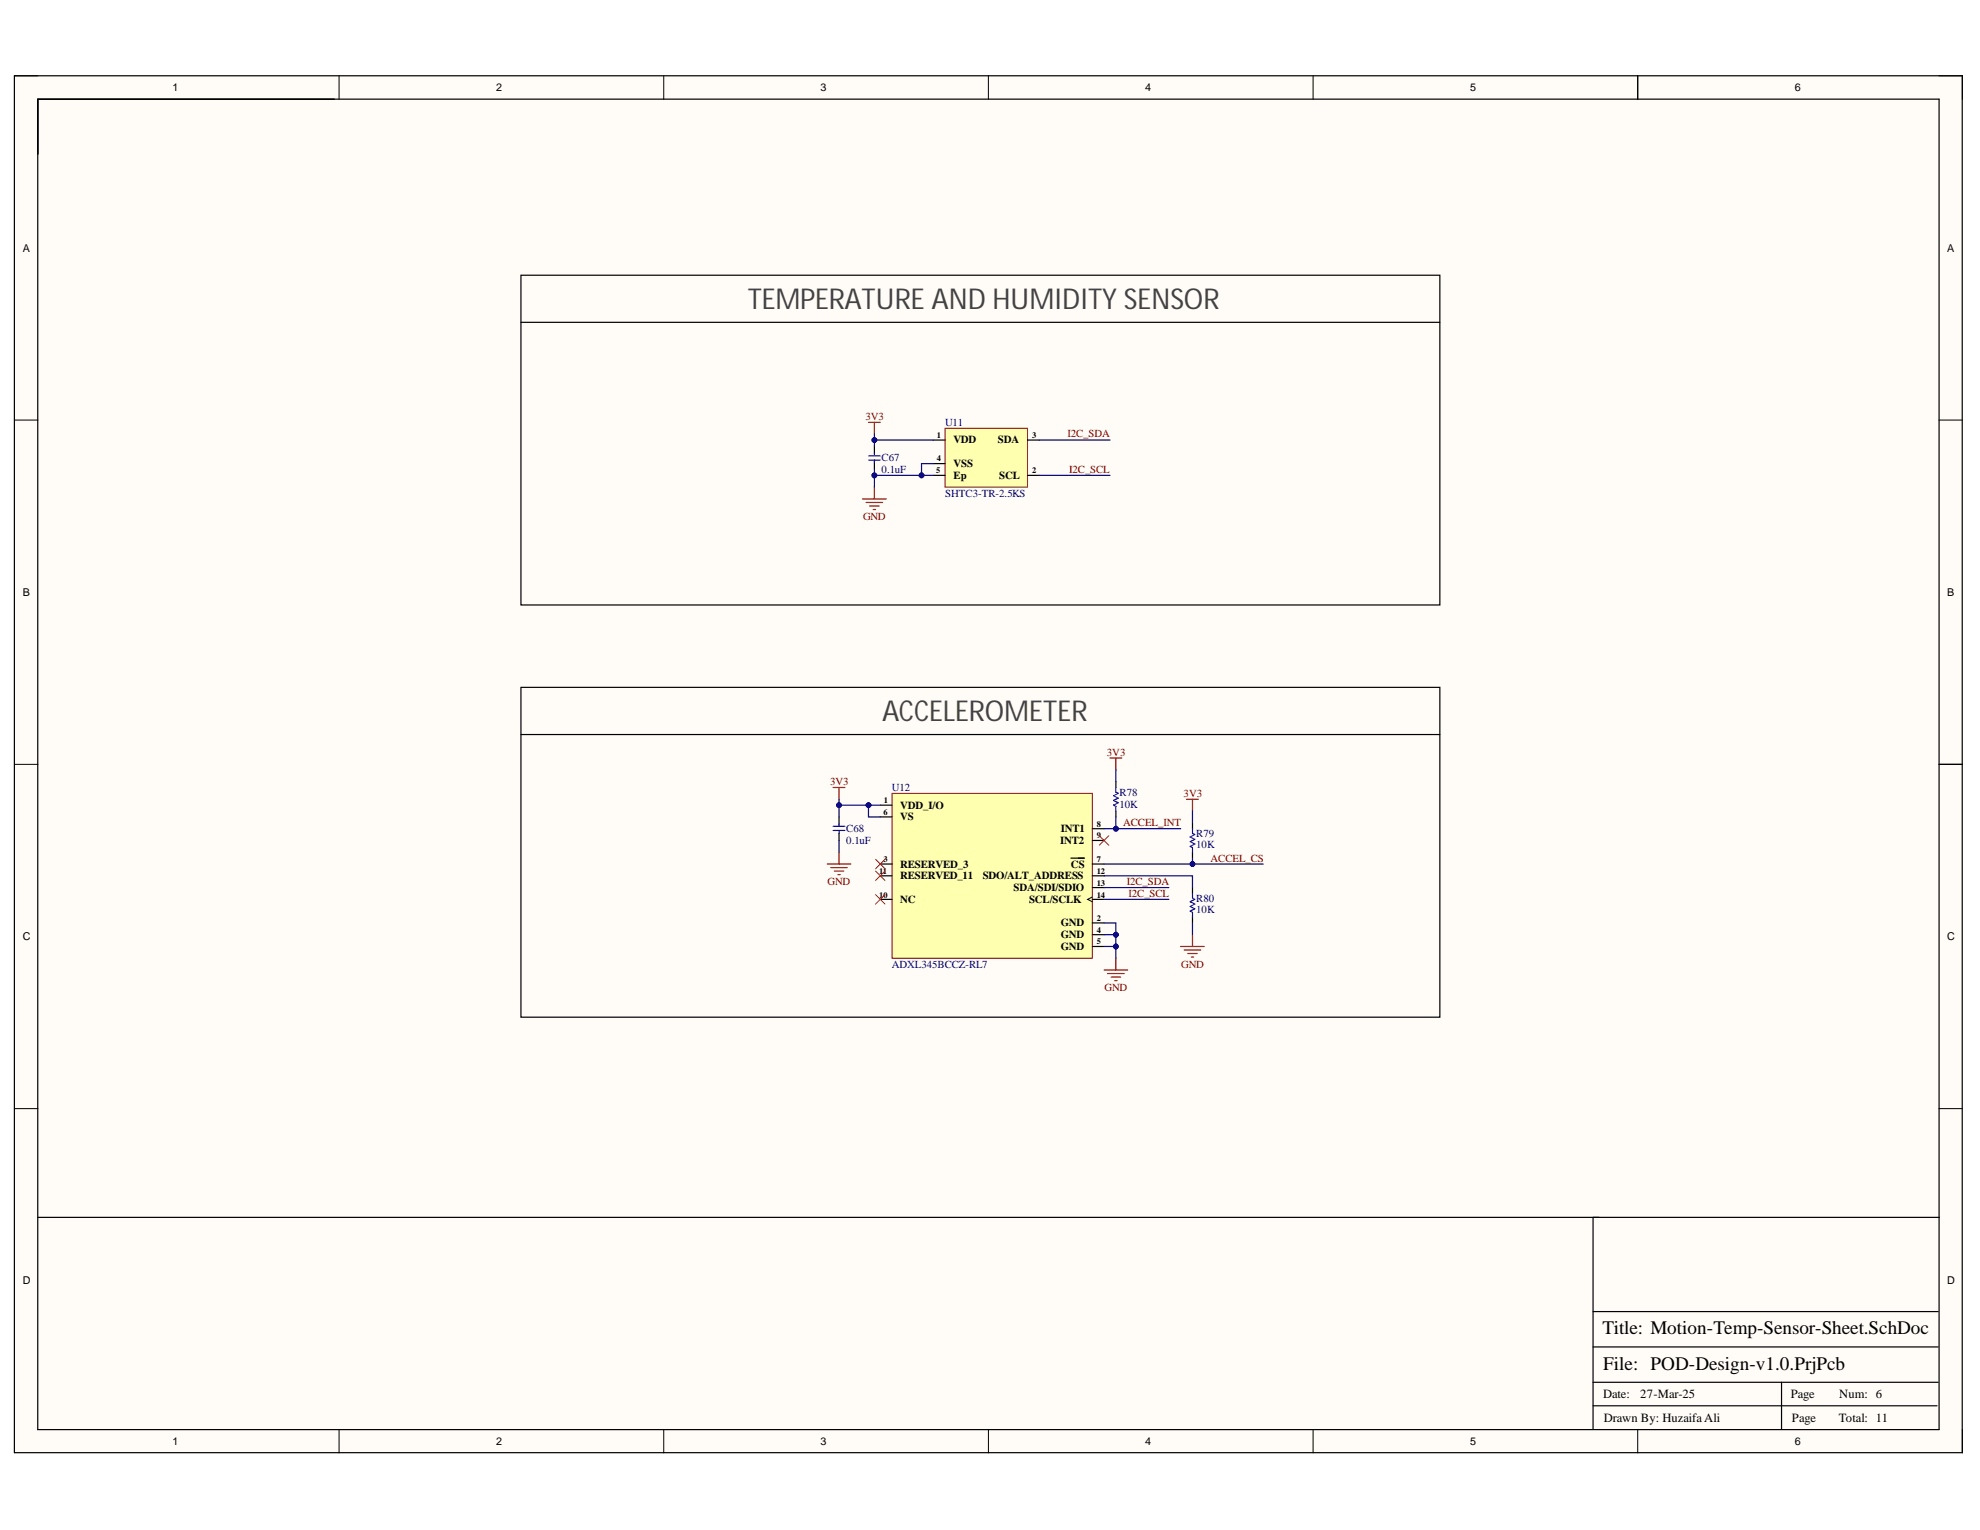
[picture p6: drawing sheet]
<svg xmlns="http://www.w3.org/2000/svg" width="279mm" height="216mm" viewBox="0 0 279 216" stroke-linecap="round" stroke-linejoin="round" font-family="sans-serif">
<defs><g id="words">
<g font-size="4.1" fill="#434343">
<text x="105.5" y="43.5">TEMPERATURE AND HUMIDITY SENSOR</text>
<text x="124.5" y="101.7">ACCELEROMETER</text>
</g>
<g font-size="2.7">
<text x="226.1" y="188.3">Title: Motion-Temp-Sensor-Sheet.SchDoc</text>
<text x="226.2" y="193.3">File: POD-Design-v1.0.PrjPcb</text>
</g>
<g font-size="1.8">
<text x="226.2" y="197.3">Date:</text>
<text x="231.5" y="197.3">27-Mar-25</text>
<text x="252.7" y="197.3">Page</text>
<text x="259.5" y="197.3">Num: 6</text>
<text x="226.3" y="200.6">Drawn By: Huzaifa Ali</text>
<text x="252.9" y="200.6">Page</text>
<text x="259.5" y="200.6">Total: 11</text>
</g>
<g font-size="1.5">
<text x="24.4" y="12.8">1</text>
<text x="70" y="12.8">2</text>
<text x="115.8" y="12.8">3</text>
<text x="161.6" y="12.8">4</text>
<text x="207.5" y="12.8">5</text>
<text x="253.3" y="12.8">6</text>
<text x="3.2" y="35.5">A</text>
<text x="274.8" y="35.5">A</text>
<text x="134.6" y="62.6">VDD</text>
<text x="134.6" y="65.9">VSS</text>
<text x="140.8" y="62.6">SDA</text>
<text x="134.6" y="67.6">Ep</text>
<text x="141" y="67.6">SCL</text>
<text x="3.2" y="84">B</text>
<text x="274.8" y="84">B</text>
<text x="127" y="114.1">VDD_I/O</text>
<text x="127" y="115.7">VS</text>
<text x="149.6" y="119.1">INT2</text>
<text x="149.7" y="117.4">INT1</text>
<text x="127" y="122.4">RESERVED_3</text>
<text x="127" y="124">RESERVED_11</text>
<text x="138.7" y="124">SDO/ALT_ADDRESS</text>
<text x="143" y="125.7">SDA/SDI/SDIO</text>
<text x="151.1" y="122.4">CS</text>
<text x="127" y="127.4">NC</text>
<text x="145.2" y="127.4">SCL/SCLK</text>
<text x="149.7" y="130.7">GND</text>
<text x="3.2" y="132.7">C</text>
<text x="149.7" y="132.4">GND</text>
<text x="149.7" y="134">GND</text>
<text x="274.8" y="132.7">C</text>
<text x="3.2" y="181.2">D</text>
<text x="274.8" y="181.2">D</text>
<text x="24.4" y="203.8">1</text>
<text x="70" y="203.8">2</text>
<text x="115.8" y="203.8">3</text>
<text x="161.6" y="203.8">4</text>
<text x="207.5" y="203.8">5</text>
<text x="253.3" y="203.8">6</text>
</g>
<g font-size="1.5" fill="#800000">
<text x="122.1" y="59.3">3V3</text>
<text x="150.6" y="61.7">I2C_SDA</text>
<text x="150.9" y="66.7">I2C_SCL</text>
<text x="121.8" y="73.4">GND</text>
<text x="156.2" y="106.6">3V3</text>
<text x="117.1" y="110.8">3V3</text>
<text x="167" y="112.4">3V3</text>
<text x="158.5" y="116.6">ACCEL_INT</text>
<text x="116.8" y="124.9">GND</text>
<text x="159" y="124.9">I2C_SDA</text>
<text x="170.8" y="121.6">ACCEL_CS</text>
<text x="159.2" y="126.6">I2C_SCL</text>
<text x="166.7" y="136.5">GND</text>
<text x="155.9" y="139.8">GND</text>
</g>
<g font-size="1.5" fill="#000080">
<text x="124.4" y="65.1">C67</text>
<text x="133.4" y="60.1">U11</text>
<text x="124.4" y="66.7">0.1uF</text>
<text x="133.4" y="70.1">SHTC3-TR-2.5KS</text>
<text x="125.8" y="111.6">U12</text>
<text x="158" y="112.3">R78</text>
<text x="158" y="114">10K</text>
<text x="119.4" y="117.4">C68</text>
<text x="119.4" y="119.1">0.1uF</text>
<text x="168.8" y="118.1">R79</text>
<text x="168.8" y="119.7">10K</text>
<text x="168.8" y="127.2">R80</text>
<text x="168.8" y="128.8">10K</text>
<text x="125.8" y="136.5">ADXL345BCCZ-RL7</text>
</g>
<g font-size="1.2">
<text x="132.2" y="61.8">1</text>
<text x="132.2" y="65.1">4</text>
<text x="145.6" y="61.8">3</text>
<text x="132.1" y="66.8">5</text>
<text x="145.6" y="66.8">2</text>
<text x="124.7" y="113.3">1</text>
<text x="124.7" y="115">6</text>
<text x="154.8" y="116.7">8</text>
<text x="154.8" y="118.3">9</text>
<text x="124.1" y="123.3">11</text>
<text x="124.7" y="121.7">3</text>
<text x="154.8" y="121.7">7</text>
<text x="154.8" y="125">13</text>
<text x="154.8" y="123.3">12</text>
<text x="124.1" y="126.6">10</text>
<text x="154.8" y="126.6">14</text>
<text x="154.8" y="129.9">2</text>
<text x="154.8" y="131.6">4</text>
<text x="154.8" y="133.2">5</text>
</g>
</g></defs>
<g fill="#fffcf8">
<path d="M2 10.7h274.9v194.3h-274.9z" fill-rule="evenodd"/>
<path d="M5.4 14h268.2v187.7h-268.2z" fill-rule="evenodd"/>
</g>
<g fill="none" stroke="#000" stroke-width=".14">
<path d="M2 10.7h3.4M47.8 10.7v3.3M93.7 10.7v3.3M139.5 10.7v3.3M185.3 10.7v3.3M231.1 10.7v3.3M273.6 10.7h3.3v3.3M2 59.3h3.4M273.6 59.3h3.3M2 107.9h3.4M273.6 107.9h3.3M2 156.4h3.4"/>
<path d="M273.6 156.4h3.3M47.8 201.7v3.3M93.7 201.7v3.3M139.5 201.7v3.3M185.3 201.7v3.3M231.1 201.7v3.3M276.9 201.7v3.3"/>
</g>
<path d="M2 10.7h274.9v194.3h-274.9zM5.3 14h268.3v187.7h-268.3zM231.1 10.7v3.3M273.6 107.9h3.3M273.7 171.8h-48.9v29.9M224.8 198.4h48.5M224.8 195.1h48.7M224.8 190.1h48.7M224.8 185.1h48.7M251.4 195.1v6.6" fill="none" stroke="#000" stroke-width=".17"/>
<path d="M133.4 60.4h11.6v8.3h-11.6z" fill-rule="evenodd" fill="#ffffb0"/>
<path d="M133.4 60.4h11.6v8.3h-11.6z" fill="none" stroke="#800000" stroke-width=".14"/>
<path d="M73.5 38.8h129.7v46.6h-129.7zM73.5 45.5h129.7M123.4 62.9v1M123.4 65.2v1.1M131.7 62.1h1.7M131.7 67.1h1.7M131.7 65.4h1.7M145 62.1h1.7M145 67.1h1.7M73.5 97h129.7v46.5h-129.7zM73.5 103.7h129.7M5.4 171.8h220.2" fill="none" stroke="#000" stroke-width=".17"/>
<path d="M122.6 64.9h1.6M122.6 64.3h1.6M123.4 63.9v.4M123.4 64.9v.4" fill="none" stroke="#00f" stroke-width=".17"/>
<path d="M122.6 59.6h1.6M123.4 59.6v1.7M121.7 70.4h3.3M122.2 70.9h2.4M122.7 71.4h1.4M123.2 71.9h.4M123.4 68.7v1.7" fill="none" stroke="#800000" stroke-width=".17"/>
<path d="M125.9 112h28.2v23.2h-28.2z" fill-rule="evenodd" fill="#ffffb0"/>
<path d="M125.9 112h28.2v23.2h-28.2z" fill="none" stroke="#800000" stroke-width=".14"/>
<g fill="none" stroke="#000" stroke-width=".17">
<path d="M118.4 115.3v1.1M118.4 117.6v1M124.2 113.6h1.7M124.2 115.3h1.7M154.1 116.9h1.7M154.1 118.6h1.7M157.5 110.3v.8M157.5 114.4v.9M168.3 116.1v.8M124.2 121.9h1.7M124.2 123.6h1.7M124.2 126.9h1.7"/>
<path d="M151.1 121.1h1.9M154.1 121.9h1.7M154.1 123.6h1.7M154.1 126.9h1.7M154.1 125.2h1.7M154.1 130.2h1.7M154.1 131.9h1.7M154.1 133.6h1.7M168.3 120.3v.8M168.3 125.2v.9M168.3 129.4v.8"/>
</g>
<path d="M154.1 126.6l-.6 .3 .6 .3" fill="none" stroke="#000" stroke-width=".14"/>
<g fill="none" stroke="#800000" stroke-width=".17">
<path d="M117.6 111.1h1.6M118.4 111.1v1.7M116.7 121.9h3.4M117.2 122.4h2.4M117.7 122.9h1.4M118.2 123.4h.4M118.4 120.3v1.6M155.8 136.9h3.3M156.3 137.4h2.3M156.8 137.9h1.3M157.3 138.4h.3M157.5 135.2v1.7"/>
<path d="M166.6 133.6h3.3M167.1 134.1h2.3M167.6 134.6h1.3M168.1 135.1h.3M168.3 131.9v1.7"/>
</g>
<path d="M117.6 116.6h1.6M117.6 117.2h1.6M118.4 116.3v.3M118.4 117.3v.3M157.5 111.1v.7l.3 .2-.7 .3 .7 .3-.7 .4 .7 .3-.7 .3 .4 .2v.6M168.3 116.9v.7l.3 .2-.7 .3 .7 .3-.7 .4 .7 .3-.7 .3 .4 .2v.7M168.3 126.1v.6l.3 .2-.7 .3 .7 .4-.7 .3 .7 .3-.7 .4 .4 .1v.7" fill="none" stroke="#00f" stroke-width=".17"/>
<path d="M155.1 117.9l1.4 1.4M156.5 117.9l-1.4 1.4M123.6 121.3l1.3 1.3M123.6 122.9l1.3 1.3M123.6 126.2l1.3 1.4M124.9 121.3l-1.3 1.3M124.9 122.9l-1.3 1.3M124.9 126.2l-1.3 1.4" fill="none" stroke="#f00" stroke-width=".14"/>
<path d="M123.4 61.3v.8h8.3" fill="none" stroke="#000080" stroke-width=".17"/>
<circle cx="123.4" cy="62.1" r=".33" fill="#000080"/>
<circle cx="123.4" cy="62.1" r=".33" fill="none" stroke="#000080" stroke-width=".14"/>
<path d="M123.4 62.1v.8" fill="none" stroke="#000080" stroke-width=".17"/>
<circle cx="123.4" cy="62.1" r=".33" fill="#000080"/>
<circle cx="123.4" cy="62.1" r=".33" fill="none" stroke="#000080" stroke-width=".14"/>
<path d="M123.4 66.3v.8" fill="none" stroke="#000080" stroke-width=".17"/>
<circle cx="123.4" cy="67.1" r=".33" fill="#000080"/>
<circle cx="123.4" cy="67.1" r=".33" fill="none" stroke="#000080" stroke-width=".14"/>
<path d="M131.7 65.4h-1.7v1.7" fill="none" stroke="#000080" stroke-width=".17"/>
<circle cx="130" cy="67.1" r=".33" fill="#000080"/>
<circle cx="130" cy="67.1" r=".33" fill="none" stroke="#000080" stroke-width=".14"/>
<path d="M131.7 67.1h-8.3v1.6M146.7 62.1h9.9M146.7 67.1h9.9" fill="none" stroke="#000080" stroke-width=".17"/>
<circle cx="130" cy="67.1" r=".33" fill="#000080"/>
<circle cx="130" cy="67.1" r=".33" fill="none" stroke="#000080" stroke-width=".14"/>
<circle cx="123.4" cy="67.1" r=".33" fill="#000080"/>
<circle cx="123.4" cy="67.1" r=".33" fill="none" stroke="#000080" stroke-width=".14"/>
<path d="M118.4 112.8v.8h5.8M118.4 118.6v1.7" fill="none" stroke="#000080" stroke-width=".17"/>
<circle cx="122.6" cy="113.6" r=".33" fill="#000080"/>
<circle cx="122.6" cy="113.6" r=".33" fill="none" stroke="#000080" stroke-width=".14"/>
<circle cx="118.4" cy="113.6" r=".33" fill="#000080"/>
<circle cx="118.4" cy="113.6" r=".33" fill="none" stroke="#000080" stroke-width=".14"/>
<path d="M118.4 113.6v1.7" fill="none" stroke="#000080" stroke-width=".17"/>
<circle cx="118.4" cy="113.6" r=".33" fill="#000080"/>
<circle cx="118.4" cy="113.6" r=".33" fill="none" stroke="#000080" stroke-width=".14"/>
<path d="M122.6 113.6v1.7h1.6" fill="none" stroke="#000080" stroke-width=".17"/>
<circle cx="122.6" cy="113.6" r=".33" fill="#000080"/>
<circle cx="122.6" cy="113.6" r=".33" fill="none" stroke="#000080" stroke-width=".14"/>
<path d="M155.8 130.2h1.7v5" fill="none" stroke="#000080" stroke-width=".17"/>
<circle cx="157.5" cy="131.9" r=".33" fill="#000080"/>
<circle cx="157.5" cy="131.9" r=".33" fill="none" stroke="#000080" stroke-width=".14"/>
<circle cx="157.5" cy="133.6" r=".33" fill="#000080"/>
<circle cx="157.5" cy="133.6" r=".33" fill="none" stroke="#000080" stroke-width=".14"/>
<path d="M155.8 131.9h1.7" fill="none" stroke="#000080" stroke-width=".17"/>
<circle cx="157.5" cy="131.9" r=".33" fill="#000080"/>
<circle cx="157.5" cy="131.9" r=".33" fill="none" stroke="#000080" stroke-width=".14"/>
<path d="M155.8 133.6h1.7" fill="none" stroke="#000080" stroke-width=".17"/>
<circle cx="157.5" cy="133.6" r=".33" fill="#000080"/>
<circle cx="157.5" cy="133.6" r=".33" fill="none" stroke="#000080" stroke-width=".14"/>
<path d="M155.8 123.6h12.5v1.6M155.8 125.2h9.1M155.8 126.9h9.1M168.3 121.1v.8h-12.5M168.3 130.2v1.7" fill="none" stroke="#000080" stroke-width=".17"/>
<circle cx="168.3" cy="121.9" r=".33" fill="#000080"/>
<circle cx="168.3" cy="121.9" r=".33" fill="none" stroke="#000080" stroke-width=".14"/>
<path d="M168.3 121.9h10" fill="none" stroke="#000080" stroke-width=".17"/>
<circle cx="168.3" cy="121.9" r=".33" fill="#000080"/>
<circle cx="168.3" cy="121.9" r=".33" fill="none" stroke="#000080" stroke-width=".14"/>
<path d="M156.6 107h1.7M157.5 107v1.6M167.4 112.8h1.7M168.3 112.8v1.6" fill="none" stroke="#800000" stroke-width=".17"/>
<path d="M157.5 108.6v1.7M157.5 115.3v1.6M168.3 114.4v1.7" fill="none" stroke="#000080" stroke-width=".17"/>
<circle cx="157.5" cy="116.9" r=".33" fill="#000080"/>
<circle cx="157.5" cy="116.9" r=".33" fill="none" stroke="#000080" stroke-width=".14"/>
<path d="M155.8 116.9h10.8" fill="none" stroke="#000080" stroke-width=".17"/>
<circle cx="157.5" cy="116.9" r=".33" fill="#000080"/>
<circle cx="157.5" cy="116.9" r=".33" fill="none" stroke="#000080" stroke-width=".14"/>
<use href="#words"/>
</svg>
